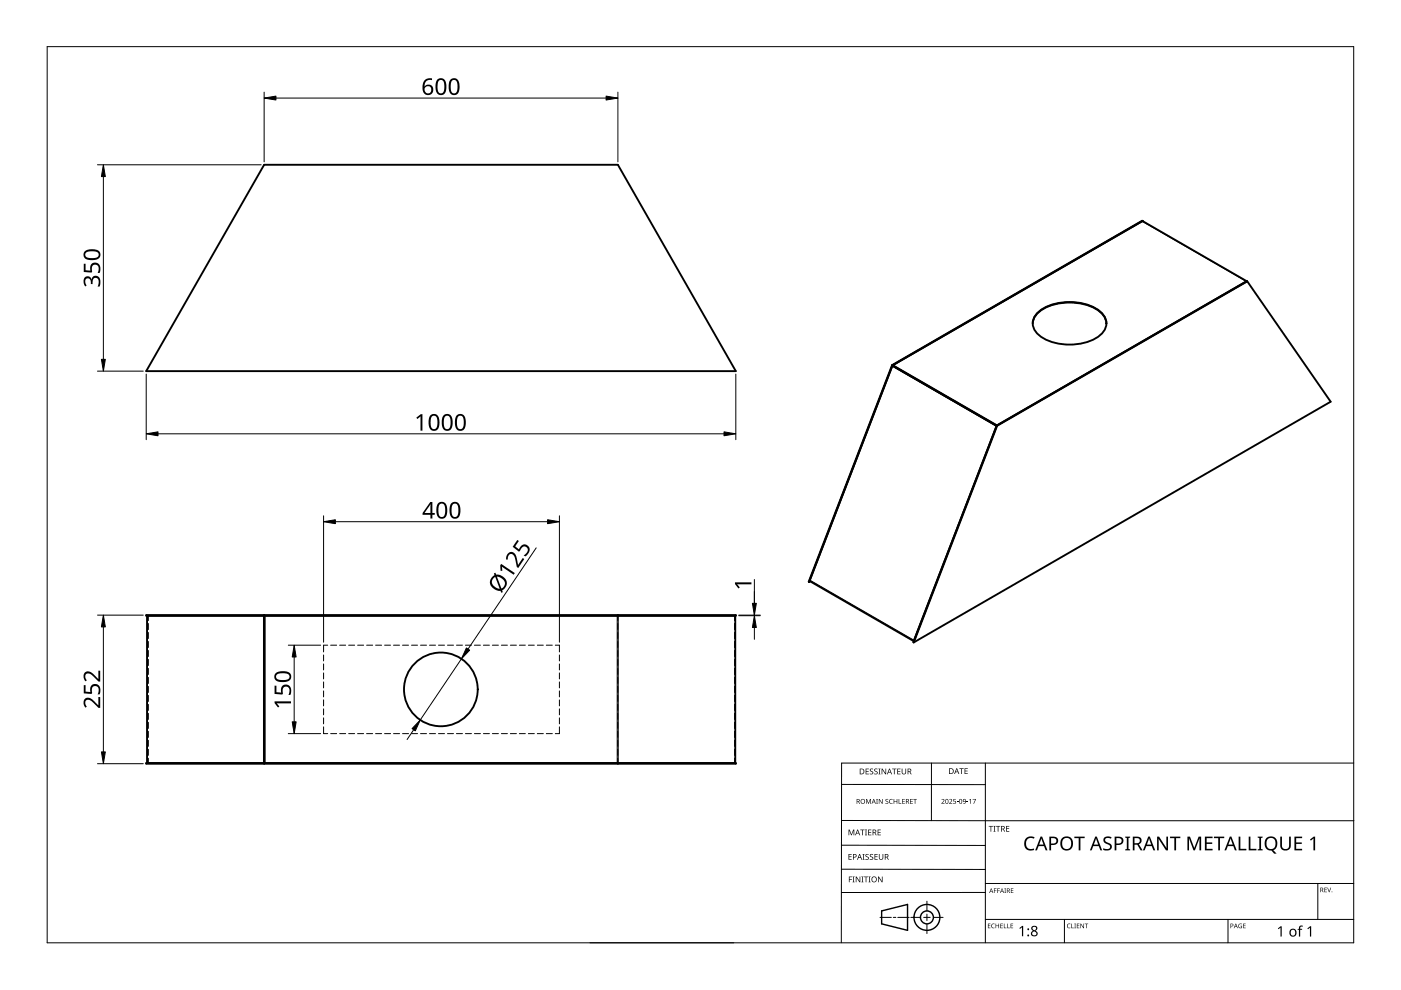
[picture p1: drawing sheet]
<svg xmlns="http://www.w3.org/2000/svg" width="297mm" height="210mm" viewBox="0 0 297 210" stroke-linecap="round" stroke-linejoin="round" font-family="sans-serif">
<g fill="none" stroke="#000" stroke-width=".4">
<path d="M56 34.9h75l25 43.8h-125zM242.3 46.8l-53.1 30.7M242.3 46.8l-53.2 30.6M242.3 46.8v.1M242.3 46.9h-.1M242.3 46.9l22 12.7M264.4 59.6l-53.1 30.6M264.4 59.6v.1M264.4 59.7l-53 30.6M264.4 59.7l17.7 25.5-88.4 51M189.1 77.4l-17.6 46M189.1 77.4l.1 .1"/>
<path d="M189.2 77.5l-17.7 45.9M189.3 77.6l22 12.7M189.3 77.5l22.1 12.7M219.8 66.5a10.5 10.5 0 0 1 9.4-2.2 7.2 7.2 0 0 1 5 2.8 3.1 3.1 0 0 1-1.1 4.1 11.7 11.7 0 0 1-12.6 0 3.1 3.1 0 0 1-.7-4.7zM234.6 68.6a4.5 4.5 0 0 0-3.2-3.6 11.9 11.9 0 0 0-10.9 1 3.5 3.5 0 0 0-1.5 2.6M211.3 90.2l-17.6 46M211.3 90.2l.1 .1M211.4 90.3l-17.7 45.9M31 130.4h125v.1h-125zM31.2 130.5v31.3M56 130.5v31.3M56 130.4v.1"/>
<path d="M56.1 130.5v31.3M131 130.4v.1M155.9 130.5v31.3M171.7 123v.2l22 12.7M171.8 123.3l-.3 .1M31 161.8h125v.1h-125zM56 161.8v.1M131 161.8v.1"/>
<circle cx="93.5" cy="146.2" r="7.8"/>
</g>
<g fill="none" stroke="#000" stroke-width=".21">
<path d="M31.3 130.5v1.1M31.3 132.2v1.3M31.3 134.1v1.3M31.3 136v1.3M31.3 137.9v1.3M31.3 139.8v1.3M68.6 138.9v1.2M69.5 136.8h-.9v1.4M70.1 136.8h1.3M72 136.8h1.3M73.9 136.8h1.3M75.8 136.8h1.3"/>
<path d="M77.7 136.8h1.3M79.6 136.8h1.3M81.5 136.8h1.3M83.4 136.8h1.3M85.3 136.8h1.3M87.3 136.8h1.2M89.2 136.8h1.2M91.1 136.8h1.2M93 136.8h1.2M94.9 136.8h1.2M96.8 136.8h1.2M98.7 136.8h1.3"/>
<path d="M100.6 136.8h1.3M102.5 136.8h1.3M104.4 136.8h1.3M106.3 136.8h1.3M108.2 136.8h1.3M110.1 136.8h1.3M112 136.8h1.3M113.9 136.8h1.3M115.8 136.8h1.3M117.7 136.8h.9v1.4M118.6 138.9v1.2M155.8 130.5v1.1"/>
<path d="M155.8 132.2v1.3M155.8 134.1v1.3M155.8 136v1.3M155.8 137.9v1.3M155.8 139.8v1.3M31.3 141.7v1.3M31.3 143.6v1.3M31.3 145.5v1.3M31.3 147.4v1.3M31.3 149.3v1.3M31.3 151.3v1.2M31.3 153.2v1.2"/>
<path d="M31.3 155.1v1.2M31.3 157v1.2M31.3 158.9v1.2M68.6 140.8v1.2M68.6 142.7v1.2M68.6 144.6v1.3M68.6 146.5v1.3M68.6 148.4v1.3M68.6 150.3v1.3M68.6 152.2v1.3M68.6 154.1v1.4h.9M70.1 155.5h1.3"/>
<path d="M72 155.5h1.3M73.9 155.5h1.3M75.8 155.5h1.3M77.7 155.5h1.3M79.6 155.5h1.3M81.5 155.5h1.3M83.4 155.5h1.3M85.3 155.5h1.3M87.3 155.5h1.2M89.2 155.5h1.2M91.1 155.5h1.2M93 155.5h1.2"/>
<path d="M94.9 155.5h1.2M96.8 155.5h1.2M98.7 155.5h1.3M100.6 155.5h1.3M102.5 155.5h1.3M104.4 155.5h1.3M106.3 155.5h1.3M108.2 155.5h1.3M110.1 155.5h1.3M112 155.5h1.3M113.9 155.5h1.3M115.8 155.5h1.3"/>
<path d="M118.6 140.8v1.2M118.6 142.7v1.2M118.6 144.6v1.3M118.6 146.5v1.3M118.6 148.4v1.3M118.6 150.3v1.3M118.6 152.2v1.3M118.6 154.1v1.4h-.9M155.8 141.7v1.3M155.8 143.6v1.3M155.8 145.5v1.3M155.8 147.4v1.3"/>
<path d="M155.8 149.3v1.3M155.8 151.3v1.2M155.8 153.2v1.2M155.8 155.1v1.2M155.8 157v1.2M155.8 158.9v1.2M31.3 160.8v1M155.8 160.8v1"/>
</g>
<g fill="none" stroke="#000" stroke-width=".21">
<path d="M31.3 130.5v1.1M31.3 132.2v1.3M31.3 134.1v1.3M31.3 136v1.3M31.3 137.9v1.3M31.3 139.8v1.3M31.4 130.5v1.1M31.4 132.2v1.3M31.4 134.1v1.3M31.4 136v1.3M31.4 137.9v1.3M31.4 139.8v1.3"/>
<path d="M131 130.5v1.1M131 132.2v1.3M131 134.1v1.3M131 136v1.3M131 137.9v1.3M131 139.8v1.3M31.3 141.7v1.3M31.3 143.6v1.3M31.3 145.5v1.3M31.3 147.4v1.3M31.3 149.3v1.3M31.3 151.3v1.2"/>
<path d="M31.3 153.2v1.2M31.3 155.1v1.2M31.3 157v1.2M31.3 158.9v1.2M31.4 141.7v1.3M31.4 143.6v1.3M31.4 145.5v1.3M31.4 147.4v1.3M31.4 149.3v1.3M31.4 151.3v1.2M31.4 153.2v1.2M31.4 155.1v1.2"/>
<path d="M31.4 157v1.2M31.4 158.9v1.2M131 141.7v1.3M131 143.6v1.3M131 145.5v1.3M131 147.4v1.3M131 149.3v1.3M131 151.3v1.2M131 153.2v1.2M131 155.1v1.2M131 157v1.2M131 158.9v1.2"/>
<path d="M31.3 160.8v1M31.4 160.8v1M131 160.8v1"/>
</g>
<path d="M242.2 46.9l22.1 12.8M31.2 130.5v31.3M130.9 130.5v31.3M131.1 130.5v31.3M171.7 123l22.1 12.8" fill="none" stroke="#000" stroke-width=".21"/>
<path d="M10 9.9h277v190h-277z" fill="none" stroke="#000" stroke-width=".21"/>
<g fill="none" stroke="#000" stroke-width=".21">
<path d="M178.4 179.2l30.5 .1M178.4 166.3l30.5 .1M178.5 174h108.6M197.5 161.8v12.2M208.9 161.8v38.1M287 161.8h-108.6v38.1M125.1 199.9h30.5M178.4 184.3h30.5M186.6 194.5h2.4M189.4 194.5h.5M190.4 194.5h2.4M193.1 194.5h2.1"/>
<path d="M195.8 194.5h1.4M196.5 191.1v2M196.5 193.8v1.4M196.5 195.9v2M197.9 194.5h2.1M208.9 189.2h-30.5M208.9 187.3h78.1M208.9 194.9h78.1M225.7 194.9v5M260.4 194.9v5M279.4 187.3v7.6"/>
</g>
<g fill="none" stroke="#000" stroke-width=".3">
<path d="M186.9 193.1l5.5-1.3v5.5l-5.5-1.4z"/>
<circle cx="196.5" cy="194.5" r="1.37"/>
<circle cx="196.5" cy="194.5" r="2.74"/>
</g>
<g fill="#000">
<path d="M179.9 175.9h.2l.4 1 .4-1h.2v1.2h-.1v-1.1l-.4 1.1h-.2l-.4-1.1 .1 1.1h-.2zM182.4 175.9h.9v.1h-.4v1.1h-.1v-1.1h-.4zM183.4 175.9h.4l-.1 .1v1l.1 .1h-.4l.1-.1v-1zM183.6 169.4h.2l.3 .8 .4-.8h.2v1h-.2v-.9l-.4 .9-.4-.9 .1 .9h-.2zM183.5 163h.7v.1h-.5v.4h.5v.1h-.5v.4h.5v.2h-.7zM184.1 175.9h.6v.1h-.5v.4h.5v.1h-.5v.5h.5v.1h-.6zM184.5 163.1l.4-.2 .2 .1v.1a.25 .25 0 0 0-.4-.1 .25 .25 0 0 0 0 .4 .4 .4 0 0 1 .5 .3 .4 .4 0 0 1-.3 .5 .4 .4 0 0 1-.5-.2h.1a.27 .27 0 0 0 .4 .1 .27 .27 0 0 0-.1-.4l-.3-.3zM185.4 163.1l.4-.2 .3 .1-.1 .1a.25 .25 0 0 0-.4-.1 .25 .25 0 0 0 0 .4 .4 .4 0 0 1 .5 .3 .4 .4 0 0 1-.3 .5 .4 .4 0 0 1-.5-.2h.1a.27 .27 0 0 0 .4 .1 .27 .27 0 0 0 0-.4l-.4-.3zM185.8 169.4h.3l-.1 .1v.8l.1 .1h-.3l.1-.1zM186.2 163h.5l-.2 .1v1l.2 .1h-.5l.2-.1v-1zM186.1 175.9h.6v.1h-.5v.4h.5v.1h-.5v.5h.5v.1h-.6zM186.3 169.4h.2l.5 .8v-.8h.1v1h-.1l-.6-.8v.8h-.1z"/>
<path d="M186.9 163h.2l.6 1v-1h.2v1.2h-.2l-.6-1v1h-.2zM187.8 169.5l.3-.1h.2v.2a.25 .25 0 0 0-.3-.1 .25 .25 0 0 0-.1 .3 .25 .25 0 0 0 .3 .1 .32 .32 0 0 1 0 .5 .32 .32 0 0 1-.5-.1 .25 .25 0 0 0 .4 .1 .25 .25 0 0 0 0-.4l-.3-.2zM188.6 169.5l.4-.1h.3l-.1 .2a.41 .41 0 0 0-.6 .3 .41 .41 0 0 0 .6 .4 .48 .48 0 0 1-.6-.1 .48 .48 0 0 1 0-.7zM189.1 163h1v.1h-.4v1.1h-.2v-1.1h-.4zM189.5 169.4h.1v.4h.5v-.4h.1v1h-.1v-.5h-.5v.5h-.1zM190.5 169.4h.2v.9h.4v.1h-.6zM190.2 163h.7v.1h-.5v.4h.5v.1h-.5v.4h.5v.2h-.7zM191.3 169.4h.5v.1h-.4v.3h.4v.1h-.4v.4h.4v.1h-.5zM191.2 163h.1v.8a.32 .32 0 0 0 .3 .3 .32 .32 0 0 0 .4-.4v-.7h.1v.7a.47 .47 0 0 1-.5 .5 .47 .47 0 0 1-.4-.5zM193 169.4h.5v.1h-.4v.3h.4v.1h-.4v.4h.4v.1h-.5zM193.6 169.4h.8v.1h-.3v.9h-.2v-.9h-.3zM199.6 169.5a.37 .37 0 0 1 .6 0 .37 .37 0 0 1-.2 .6l-.2 .2h.5v.1h-.7l.3-.4a.27 .27 0 0 0 .2-.3 .27 .27 0 0 0-.4-.1z"/>
<path d="M201.2 169.5a.37 .37 0 0 1 .6 0 .37 .37 0 0 1-.2 .6l-.2 .2h.5v.1h-.7l.3-.4a.27 .27 0 0 0 .3-.3 .27 .27 0 0 0-.5-.1zM202.1 169.4h.5v.1h-.4v.3a.34 .34 0 0 1 .5 .2 .34 .34 0 0 1-.2 .4 .34 .34 0 0 1-.4-.1 .29 .29 0 0 0 .4 0 .29 .29 0 0 0 0-.4 .29 .29 0 0 0-.4 0zM202.9 170l.3 .1zM203.4 162.9h.9v.1h-.4v1.1h-.1v-1.1h-.4zM204.9 170l.4 .1zM204.5 162.9h.7v.1h-.5v.4h.4v.1h-.4v.5h.5v.1h-.7zM205.5 169.6l.4-.2v1h-.2v-.9zM206.2 169.4h.7l-.4 1h-.1l.4-.9h-.6zM209.6 175.1h.9v.2h-.3v1h-.2v-1h-.4zM210.6 175.1h.5l-.2 .1v1l.2 .1h-.5l.2-.1v-1zM211.2 175.1h.9v.2h-.4v1h-.2v-1h-.3zM213.3 175.1h.7v.2h-.5v.3h.5v.2h-.5v.4h.5v.1h-.7z"/>
<path d="M217.5 177.7a1.63 1.63 0 0 1 1.9-.2l-.2 .3a1.14 1.14 0 0 0-1.4 .2 1.14 1.14 0 0 0-.2 1.3 1.11 1.11 0 0 0 1.6 .6v.3a1.52 1.52 0 0 1-1.9-.5 1.52 1.52 0 0 1 .2-2zM234.1 177.7a1.38 1.38 0 0 1 1.6-.2l-.1 .3-.4-.1a.55 .55 0 0 0-.9 .3 .55 .55 0 0 0 .6 .7 .88 .88 0 0 1 .8 1.1 .88 .88 0 0 1-1.2 .5l-.6-.1v-.4l.2 .1a.82 .82 0 0 0 1.3-.4l-.2-.3-.4-.2a.88 .88 0 0 1-.7-1.3zM271.4 177.4h.4v1.9a.76 .76 0 0 0 .8 .7 .76 .76 0 0 0 .7-.7v-1.9h.4v1.9a1.12 1.12 0 0 1-1.2 1 1.12 1.12 0 0 1-1.1-1zM180 185.8h.7v.2h-.6v.4h.5v.1h-.5v.6h-.1zM179.9 181.1h.7v.1h-.5v.4h.4v.1h-.4v.5h.5v.1h-.7zM180.8 185.8h.4l-.1 .2v.9l.1 .2h-.4l.1-.2v-.9zM181.4 185.8h.2l.7 1.1v-1.1h.1v1.3h-.2l-.6-1v1h-.2zM182.6 185.8h.5l-.2 .2v.9l.2 .2h-.5l.2-.2v-.9zM182.9 181.1h.4l-.1 .1v1l.1 .1h-.4l.1-.1v-1zM183.2 185.8h.9v.2h-.4v1.1h-.2v-1.1h-.3zM183.5 181.2l.5-.1h.2v.2a.25 .25 0 0 0-.4-.1 .25 .25 0 0 0 0 .4 .4 .4 0 0 1 .4 .3 .4 .4 0 0 1-.2 .4 .4 .4 0 0 1-.5-.2 .27 .27 0 0 0 .5 .1 .27 .27 0 0 0-.1-.4l-.4-.3zM184.2 185.8h.4l-.1 .2v.9l.1 .2h-.4l.1-.2v-.9z"/>
<path d="M184.5 181.2l.4-.1h.2v.2a.25 .25 0 0 0-.4-.1 .25 .25 0 0 0 0 .4 .4 .4 0 0 1 .5 .3 .4 .4 0 0 1-.3 .4 .4 .4 0 0 1-.5-.2h.1a.27 .27 0 0 0 .4 .1 .27 .27 0 0 0-.1-.4l-.3-.3zM185.4 181.1h.7v.1h-.5v.4h.5v.1h-.5v.5h.5v.1h-.7zM186.2 185.8h.1l.7 1.1v-1.1h.1v1.3h-.2l-.6-1v1h-.1zM186.3 181.1h.2v.8a.32 .32 0 0 0 .3 .3 .32 .32 0 0 0 .3-.3v-.8h.2v.8a.47 .47 0 0 1-.5 .4 .47 .47 0 0 1-.5-.4zM209.5 195.8h.5l-.4 .1v.3h.4l-.4 .1v.4l.4 .1h-.5zM210.3 196l.3-.2 .3 .1v.1a.39 .39 0 0 0-.6 .3 .39 .39 0 0 0 .6 .4 .46 .46 0 0 1-.7-.1 .46 .46 0 0 1 .1-.6zM210.7 188.4h.6l-.4 .1v.3h.4l-.4 .1v.4h-.2zM211.4 188.4h.6l-.4 .1v.3h.4l-.4 .1v.4h-.2zM211.1 195.8h.1v.4h.5v-.4h.1v1h-.1v-.5h-.5v.5h-.1zM212.1 195.8h.5l-.4 .1v.3h.4l-.4 .1v.4l.4 .1h-.5zM212.8 195.8h.2v.9l.4 .1h-.6zM212.9 188.4h.4l-.1 .1 .1 .8h-.4l.2-.1z"/>
<path d="M213.6 195.8h.1v.9l.4 .1h-.5zM214.3 195.8h.5l-.4 .1v.3h.4l-.4 .1v.4l.4 .1h-.5zM214.3 188.4h.6l-.5 .1v.3h.4l-.4 .1v.3l.5 .1h-.6zM216.1 196.8l.6-.5h.2v2.2h-.2v-1.9l-.4 .4zM226.3 196l.4-.2 .3 .1-.1 .1a.39 .39 0 0 0-.6 .3 .39 .39 0 0 0 .6 .4 .46 .46 0 0 1-.6-.1 .46 .46 0 0 1 0-.6zM227.1 195.8h.2v.9l.4 .1h-.6zM227.8 195.8h.3l-.1 .1 .1 .9h-.3l.1-.1zM228.3 195.8h.5l-.4 .1v.3h.4l-.4 .1v.4l.4 .1h-.5zM227.8 177.4h2.2v.3h-.9v2.6h-.4v-2.6h-.9zM229.1 195.8h.1l.5 .8v-.8h.1v1h-.1l-.5-.8v.8h-.1zM230 195.8h.7l-.3 .1v.9h-.1v-.9zM238.6 177.4h1v.2l-.3 .1v2.3l.3 .1v.2h-1v-.2l.3-.1v-2.3l-.3-.1z"/>
<path d="M245.3 177.4h.5l1.5 2.4v-2.4h.3v2.9h-.4l-1.6-2.4 .1 2.4h-.4zM248.1 177.4h2.2v.3h-.9v2.6h-.4v-2.6h-.9zM251.8 177.4h.5l.9 2.4 .9-2.4h.6v2.9h-.4v-2.6l-1 2.6h-.3l-.9-2.6v2.6h-.3zM255.5 177.4h1.6v.3h-1.3v.9h1.2v.3h-1.2v1.1h1.3v.3h-1.6zM257.4 177.4h2.2v.3h-.9v2.6h-.4v-2.6h-.9zM262.6 177.4h.4v2.6h1.3v.3h-1.7zM262.7 196l.6-.1-.1 .1a.4 .4 0 0 0-.5 .3 .4 .4 0 0 0 .5 .4v-.3l-.2-.1h.3v.5a.53 .53 0 0 1-.7-.1 .53 .53 0 0 1 .1-.7zM263.6 195.8h.5l-.4 .1v.3h.4l-.4 .1v.4l.4 .1h-.5zM264.8 177.4h.3v2.6h1.3v.3h-1.6zM266.7 177.4h1v.2l-.3 .1v2.3l.3 .1v.2h-1v-.2l.3-.1v-2.3l-.3-.1zM270.9 196.8l.6-.4h.2v2.2h-.2v-1.9l-.4 .3zM274.4 177.4h1.7v.3h-1.3v.9h1.2v.3h-1.2v1.1h1.3v.3h-1.7z"/>
<path d="M275.5 196.4l.7-.1v.2h-.4l-.1 .2v.2h.4v.2h-.4v1.5h-.3v-1.5h-.3l.3-.2zM277.2 196.8l.6-.4h.2v2.2h-.3v-1.9l-.4 .3zM277.7 178l.8-.6h.3v2.9h-.3v-2.5l-.6 .4zM280.8 188.2h.5l-.4 .1v.3h.4l-.4 .1v.4l.4 .1h-.5zM281.4 188.2h.1l.3 .8 .3-.8h.1l-.3 1h-.1z"/>
<path d="M181.6 169.4h.3a.29 .29 0 0 1 .4 .2 .29 .29 0 0 1-.2 .4l.3 .4h-.2l-.2-.4h-.2v.4h-.2zM181.8 169.5v.4h.1a.2 .2 0 0 0 .2-.2 .2 .2 0 0 0-.2-.2z"/>
<path d="M181.8 175.9h.1l.5 1.2h-.2l-.1-.4h-.5l-.2 .4h-.1zM181.8 176l-.2 .6h.4z"/>
<path d="M182.3 163h.4a.61 .61 0 0 1 .6 .6 .61 .61 0 0 1-.7 .6h-.3zM182.4 163.1v.9h.2a.48 .48 0 0 0 .5-.4 .48 .48 0 0 0-.5-.5z"/>
<path d="M182.4 169.9a.51 .51 0 0 1 1 0 .51 .51 0 0 1-1 0zM182.6 169.9a.4 .4 0 0 0 .8 0 .4 .4 0 0 0-.8 0z"/>
<path d="M185 175.9h.3a.35 .35 0 0 1 .5 .2 .35 .35 0 0 1-.3 .5l.4 .5h-.2l-.3-.5h-.2v.5h-.2zM185.2 176v.5h.1a.23 .23 0 0 0 .3-.3 .23 .23 0 0 0-.3-.2z"/>
<path d="M185.2 169.4l.5 1-.3-.3h-.4l-.2 .3zM185.2 169.5l-.1 .5h.3z"/>
<path d="M188.5 163h.2l.4 1.2h-.1l-.2-.4h-.5l-.1 .4h-.2zM188.6 163.1l-.2 .6h.4z"/>
<path d="M192.1 169.4h.3a.29 .29 0 0 1 .3 .2 .29 .29 0 0 1-.2 .4l.3 .4h-.1l-.3-.4h-.2v.4h-.1zM192.2 169.5v.4h.2a.2 .2 0 0 0 .2-.2 .2 .2 0 0 0-.3-.2z"/>
<path d="M192.4 163h.4a.35 .35 0 0 1 .4 .2 .35 .35 0 0 1-.2 .4l.3 .6h-.2l-.3-.5h-.2v.5h-.2zM192.6 163.1v.4h.2a.23 .23 0 0 0 .3-.2 .23 .23 0 0 0-.3-.2z"/>
<path d="M200.5 169.5l.4-.1 .2 .2v.5l-.2 .3h-.3l-.2-.2zM200.6 169.6v.1a.37 .37 0 0 0-.1 .4 .37 .37 0 0 0 .4 .2 .4 .4 0 0 0 .1-.5 .4 .4 0 0 0-.4-.2z"/>
<path d="M201.2 162.9h.4a.61 .61 0 0 1 .6 .6 .61 .61 0 0 1-.6 .6h-.4zM201.4 163v1h.1a.48 .48 0 0 0 .5-.5 .48 .48 0 0 0-.4-.5z"/>
<path d="M202.8 162.9h.1l.5 1.2h-.2l-.1-.4h-.5l-.1 .4h-.2zM202.8 163l-.1 .6h.3z"/>
<path d="M203.5 169.5l.3-.1 .2 .2v.5l-.2 .3h-.3l-.1-.2zM203.5 169.6v.1a.37 .37 0 0 0-.1 .4 .37 .37 0 0 0 .4 .2 .4 .4 0 0 0 .1-.5 .4 .4 0 0 0-.4-.2z"/>
<path d="M204.2 169.5a.49 .49 0 0 1 .6 .4 .49 .49 0 0 1-.4 .5l-.2-.1h.4l.1-.4a.32 .32 0 0 1-.5 .1 .32 .32 0 0 1 0-.5zM204.3 169.7a.22 .22 0 0 0 .4 0 .22 .22 0 0 0-.4 0z"/>
<path d="M212.3 175.1h.3a.35 .35 0 0 1 .4 .3 .35 .35 0 0 1-.2 .4l.3 .5h-.2l-.3-.5h-.2v.5h-.1zM212.4 175.2v.5h.2a.23 .23 0 0 0 .3-.2 .23 .23 0 0 0-.3-.3z"/>
<path d="M222.5 177.4h.8a.92 .92 0 0 1 1.1 .9 .92 .92 0 0 1-1.2 .9h-.3v1.1h-.4zM222.9 177.7v1.1a.73 .73 0 0 0 .8 0 .73 .73 0 0 0 .2-.8l-.3-.3z"/>
<path d="M225.2 177.7a1.44 1.44 0 0 1 1.8-.1 1.44 1.44 0 0 1 .4 1.9 1.39 1.39 0 0 1-1.8 .7 1.39 1.39 0 0 1-.7-1.9zM225.5 177.9a1.23 1.23 0 0 0 .5 2.1 1.23 1.23 0 0 0 1.1-.9 1.23 1.23 0 0 0-.5-1.4h-.7z"/>
<path d="M236.3 177.4h.8a.92 .92 0 0 1 1.1 .9 .92 .92 0 0 1-1.2 .9h-.3v1.1h-.4zM236.7 177.7v1.1a.73 .73 0 0 0 .8 0 .73 .73 0 0 0 .3-.8l-.4-.3z"/>
<path d="M240.2 177.4h.8a.84 .84 0 0 1 1 .6 .84 .84 0 0 1-.5 1l.8 1.3h-.5l-.7-1.2h-.6v1.2h-.3zM240.5 177.7v1.1h.5a.56 .56 0 0 0 .7-.6 .56 .56 0 0 0-.7-.5z"/>
<path d="M268.5 177.7a1.42 1.42 0 0 1 1.8-.1 1.42 1.42 0 0 1 .5 1.7l-.3 .6-.5 .4 .7 .7h-.6l-.5-.7a1.53 1.53 0 0 1-1.4-.9 1.53 1.53 0 0 1 .3-1.7zM268.8 177.9a1.23 1.23 0 0 0 .6 2.1 1.23 1.23 0 0 0 1-.9 1.23 1.23 0 0 0-.5-1.4h-.6z"/>
<path d="M180.8 181.1h.4a.41 .41 0 0 1 .4 .5 .41 .41 0 0 1-.6 .2v.5h-.2zM181 181.2v.5a.29 .29 0 0 0 .5-.3 .29 .29 0 0 0-.5-.2z"/>
<path d="M182.2 181.1h.1l.5 1.2h-.2l-.1-.4h-.5l-.1 .4h-.2zM182.3 181.2l-.2 .6h.3z"/>
<path d="M184.7 186.5a.61 .61 0 0 1 1.2 0 .61 .61 0 0 1-1.2 0zM184.9 186.5a.45 .45 0 0 0 .9 0 .45 .45 0 0 0-.9 0z"/>
<path d="M187.6 181.1h.3a.35 .35 0 0 1 .5 .2 .35 .35 0 0 1-.3 .4l.4 .6h-.2l-.3-.5h-.3v.5h-.1zM187.7 181.2v.5h.2a.23 .23 0 0 0 .3-.3 .23 .23 0 0 0-.3-.2z"/>
<path d="M210.1 188.4l.5 .9-.2-.3h-.4l-.3 .3zM210.2 188.5l-.2 .4h.3z"/>
<path d="M212.4 188.4l.5 .9-.3-.3h-.3l-.3 .3zM212.4 188.5l-.1 .4h.3z"/>
<path d="M213.5 188.4h.2a.28 .28 0 0 1 .4 .2 .28 .28 0 0 1-.2 .3l.3 .4-.4-.4h-.2v.4h-.1zM213.6 188.5v.3h.1a.19 .19 0 0 0 .3-.2 .19 .19 0 0 0-.3-.1z"/>
<path d="M218.7 196.5a.62 .62 0 0 1 .9-.2 .62 .62 0 0 1 .1 .9l-.2 .1a.65 .65 0 0 1 .4 .9 .65 .65 0 0 1-.9 .3 .59 .59 0 0 1-.4-.6 .59 .59 0 0 1 .4-.5l-.3-.4zM218.8 197.9a.45 .45 0 0 0 .9 0 .45 .45 0 0 0-.9 0zM218.9 196.9a.4 .4 0 0 0 .8 0 .4 .4 0 0 0-.8 0z"/>
<path d="M220.6 177.4h.3l1.2 2.9h-.4l-.3-.9h-1.2l-.3 .9h-.4zM220.8 177.7l-.5 1.4h.9z"/>
<path d="M232.2 177.4h.3l1.2 2.9h-.4l-.3-.9h-1.2l-.4 .9h-.3zM232.4 177.7l-.5 1.4h.9z"/>
<path d="M243.5 177.4h.3l1.1 2.9h-.4l-.3-.9h-1.2l-.3 .9h-.4zM243.6 177.7l-.4 1.4h.9z"/>
<path d="M260.9 195.8h.2a.32 .32 0 0 1 .4 .4 .32 .32 0 0 1-.5 .2v.4h-.1zM261 195.9v.4a.24 .24 0 0 0 .4-.2 .24 .24 0 0 0-.4-.2z"/>
<path d="M260.7 177.4h.4l1.1 2.9h-.4l-.3-.9h-1.2l-.3 .9h-.4zM260.9 177.7l-.5 1.4h1z"/>
<path d="M262 195.8l.4 1-.2-.3h-.4l-.2 .3zM262 196l-.1 .4h.3z"/>
<path d="M273.6 197.1a.82 .82 0 0 1 1.2 .1 .82 .82 0 0 1-.2 1.2 .82 .82 0 0 1-1.2-.4zM273.8 197.2a.6 .6 0 0 0-.1 .8 .6 .6 0 0 0 .8 .2l.1-.3a.53 .53 0 0 0-.1-.6 .53 .53 0 0 0-.7-.1z"/>
<path d="M279.9 188.2h.3a.28 .28 0 0 1 .3 .2 .28 .28 0 0 1-.1 .3l.2 .5-.3-.4h-.2v.4h-.2zM280.1 188.3v.4h.1a.19 .19 0 0 0 .2-.2 .19 .19 0 0 0-.2-.2z"/>
<circle cx="218" cy="198.3" r=".2"/>
<circle cx="218" cy="197" r=".2"/>
<circle cx="282.4" cy="189.1" r=".09"/>
</g>
<g fill="none" stroke="#000" stroke-width=".21">
<path d="M56 19.5v14.8M131 19.5v14.8M20.7 34.9h34.7M21.9 37.4v38.8M58.5 20.8h70M20.7 78.7h9.7M31 79.3v13.9M156 79.3v13.9M33.5 92h120M68.6 109.4v26.8M71.1 110.6h45M113.7 116.2l-14.5 21.4"/>
<path d="M118.6 109.4v26.8M20.7 130.4h9.7M21.9 132.9v26.5M61.1 136.8h6.9M62.4 139.3v13.7M97.8 139.7l-8.7 12.9M156.6 130.4h4.6M156.6 130.5h4.6M159.9 122.9v7.6M159.9 133v2.5M61.1 155.5h6.9M87.7 154.7l-1.4 2.1"/>
<path d="M20.7 161.9h9.7"/>
</g>
<g fill="#000" stroke="#000" stroke-width=".21">
<path d="M21.9 34.9l.4 2.5h-.8zM56 20.8l2.5-.4v.8zM128.5 20.4l2.5 .4-2.5 .4zM21.5 76.2h.8l-.4 2.5zM31 92l2.5-.4v.8zM153.5 91.6l2.5 .4-2.5 .4zM68.6 110.6l2.5-.4v.8zM116.1 110.2l2.5 .4-2.5 .4zM21.9 130.4l.4 2.5h-.8zM62.4 136.8l.4 2.5h-.8zM98.9 137.4l.7 .4-1.8 1.9zM159.9 130.5l.5 2.5h-.9z"/>
<path d="M159.5 127.9h.9l-.5 2.5zM21.5 159.4h.8l-.4 2.5zM62 153h.8l-.4 2.5zM89.1 152.6l-1 2.4-.7-.5z"/>
</g>
<g fill="#000">
<path d="M17.9 58.9a.85 .85 0 0 1 .9-.3 .85 .85 0 0 1 .6 .7 .93 .93 0 0 1 1.1-.9 .93 .93 0 0 1 .8 1.1l-.2 1.3h-.4a1.24 1.24 0 0 0-.3-1.9 .71 .71 0 0 0-.8 1v.3h-.3a.81 .81 0 0 0-.1-.8 .81 .81 0 0 0-.8-.3 1.02 1.02 0 0 0 0 1.4l-.3 .2a1.65 1.65 0 0 1-.2-1.8zM17.8 55.9h.3v1.4l1.1 .1a1.17 1.17 0 0 1 .9-1.7 1.17 1.17 0 0 1 1.2 1.6l-.2 .6h-.4a1.03 1.03 0 0 0 .3-1.1 1.03 1.03 0 0 0-.8-.7 .93 .93 0 0 0-.7 1.5l-.1 .2-1.6-.1zM88.3 88.6l.9-.8h.4v3.5h-.5l.1-3-.7 .5zM109.7 114.5l.3 .2-.8 1.1 .8 .7a1.17 1.17 0 0 1 1.8-.9 1.17 1.17 0 0 1 .1 2l-.5 .4-.4-.2a1.03 1.03 0 0 0 .8-.8 1.03 1.03 0 0 0-.2-1 .93 .93 0 0 0-1.4 .9l-.2 .1-1.3-1.1zM107.7 117.4a1.1 1.1 0 0 1 1.3-.2 1.1 1.1 0 0 1 .6 1.1l.3 1.5 .9-1.5 .4 .2-1.3 1.9-.3-.2-.3-1.5a.98 .98 0 0 0-1.3-1.1l-.2 .3-.1 .7-.4 .1v-.6zM106.3 119.6l2.8 1.9-.2 .4-2.5-1.8 .1 .9h-.4v-1.1zM155.8 123.5h3.5v.4h-3l.6 .6-.3 .3-.8-1zM17.8 145.3h.3v1.3l1.1 .1a1.17 1.17 0 0 1 .9-1.7 1.17 1.17 0 0 1 1.2 1.6l-.2 .6h-.4a1.03 1.03 0 0 0-.5-1.7 .93 .93 0 0 0-.7 1.4l-.1 .2-1.6-.1zM18 148.2a1.5 1.5 0 0 1 2.1 .6l.8 .7v-1.7h.3v2.3h-.3l-1.1-1.1a.98 .98 0 0 0-1.7-.3v.5l.3 .6-.3 .3a1.47 1.47 0 0 1-.1-1.9zM18 142.6a1.5 1.5 0 0 1 2.1 .6l.8 .8v-1.8h.3v2.3h-.3l-1.1-1.1a.98 .98 0 0 0-1.7-.3v.5l.3 .6-.3 .3a1.46 1.46 0 0 1-.1-1.9zM58.2 145.4h.4v1.4h1a1.17 1.17 0 0 1 1-1.7 1.17 1.17 0 0 1 1.1 1.6l-.1 .6h-.4a1.03 1.03 0 0 0 .2-1 1.03 1.03 0 0 0-.8-.7 .93 .93 0 0 0-.6 1.4l-.1 .3-1.7-.2zM58.2 148.7h3.5v.4h-3l.5 .7-.3 .2-.7-.9z"/>
<path d="M90.1 17l.5-.3 .6-.1h.4v.4a1.18 1.18 0 0 0-1.6 1.3 1.08 1.08 0 0 1 1.6-.1 1.08 1.08 0 0 1 0 1.7 1.22 1.22 0 0 1-1.5 .1 1.22 1.22 0 0 1-.5-1.4l.1-.9zM90 19a.76 .76 0 0 0 1.5 0 .76 .76 0 0 0-1.5 0z"/>
<path d="M92.8 16.8a1.16 1.16 0 0 1 1.3 0 1.16 1.16 0 0 1 .5 1.2 1.69 1.69 0 0 1-1 2.2 1.27 1.27 0 0 1-1.3-1.6l.1-1.2zM93 17.1a2.16 2.16 0 0 0 .3 2.7 .82 .82 0 0 0 .9-1.1 1.35 1.35 0 0 0-.7-1.8z"/>
<path d="M95.6 16.8a1.16 1.16 0 0 1 1.3 0 1.16 1.16 0 0 1 .5 1.2 1.69 1.69 0 0 1-1 2.2 1.27 1.27 0 0 1-1.3-1.6l.1-1.2zM95.8 17.1a2.16 2.16 0 0 0 .3 2.7 .82 .82 0 0 0 .9-1.1 1.35 1.35 0 0 0-.7-1.8z"/>
<path d="M18 53.3a2.59 2.59 0 0 1 3.2 .2 1.22 1.22 0 0 1-.2 1.3 1.22 1.22 0 0 1-1.3 .4 1.53 1.53 0 0 1-2-1.1zM18.3 53.6a.75 .75 0 0 0-.1 .9 .75 .75 0 0 0 .9 .2h1a.69 .69 0 0 0 .8-.7 .69 .69 0 0 0-.8-.7h-1.2z"/>
<path d="M91.3 88a1.16 1.16 0 0 1 1.3-.1 1.16 1.16 0 0 1 .6 1.2 1.69 1.69 0 0 1-1 2.2 1.27 1.27 0 0 1-1.3-1.5l.1-1.2zM91.6 88.3a2.16 2.16 0 0 0 .2 2.7 .82 .82 0 0 0 .9-1.1 1.35 1.35 0 0 0-.7-1.8z"/>
<path d="M94.1 88a1.16 1.16 0 0 1 1.3-.1 1.16 1.16 0 0 1 .6 1.2 1.69 1.69 0 0 1-1 2.2 1.27 1.27 0 0 1-1.3-1.5v-1zM94.4 88.3a2.16 2.16 0 0 0 .2 2.7 .82 .82 0 0 0 .9-1.1 1.35 1.35 0 0 0-.7-1.8z"/>
<path d="M96.9 88a1.16 1.16 0 0 1 1.3-.1 1.16 1.16 0 0 1 .5 1.2 1.69 1.69 0 0 1-1 2.2 1.27 1.27 0 0 1-1.2-1.5l.1-1.2zM97.1 88.3a2.16 2.16 0 0 0 .3 2.7 .82 .82 0 0 0 .9-1.1 1.35 1.35 0 0 0-.7-1.8z"/>
<path d="M91.2 106.4h.5v2.4h.5v.3h-.5v.8h-.4v-.8h-1.7v-.3zM91.3 106.9l-1.3 1.9h1.3z"/>
<path d="M93 106.7a1.16 1.16 0 0 1 1.3-.1 1.16 1.16 0 0 1 .5 1.2 1.69 1.69 0 0 1-1 2.2 1.27 1.27 0 0 1-1.3-1.6l.1-1.2zM93.2 107a2.16 2.16 0 0 0 .3 2.6 .82 .82 0 0 0 .9-1.1 1.35 1.35 0 0 0-.7-1.7z"/>
<path d="M95.7 106.7a1.16 1.16 0 0 1 1.4-.1 1.16 1.16 0 0 1 .5 1.2 1.69 1.69 0 0 1-1 2.2 1.27 1.27 0 0 1-1.3-1.6l.1-1.2zM96 107a2.16 2.16 0 0 0 .3 2.6 .82 .82 0 0 0 .9-1.1 1.35 1.35 0 0 0-.7-1.7z"/>
<path d="M104.7 121.6l.3-.2 .2 .4a1.81 1.81 0 0 1 2 1.1 1.81 1.81 0 0 1-.5 2.2l-.2 .1 .1 .3-.3 .2-.2-.4a1.84 1.84 0 0 1-1.9-.9 1.84 1.84 0 0 1 .1-2.1l.6-.4zM105.3 122.3l1 2.5a1.23 1.23 0 0 0 .7-1.3 1.23 1.23 0 0 0-.9-1.1zM104.7 122.5l-.3 .5a1.34 1.34 0 0 0 1.1 1.8h.5l-1-2.5z"/>
<path d="M58.4 142.8a2.6 2.6 0 0 1 3.2 .2 1.22 1.22 0 0 1-.2 1.3 1.22 1.22 0 0 1-1.2 .3 1.53 1.53 0 0 1-2-1zM58.7 143a.75 .75 0 0 0 0 .9 .75 .75 0 0 0 .9 .3l1-.1a.69 .69 0 0 0 .8-.6 .69 .69 0 0 0-.8-.7h-1.3z"/>
</g>
</svg>
